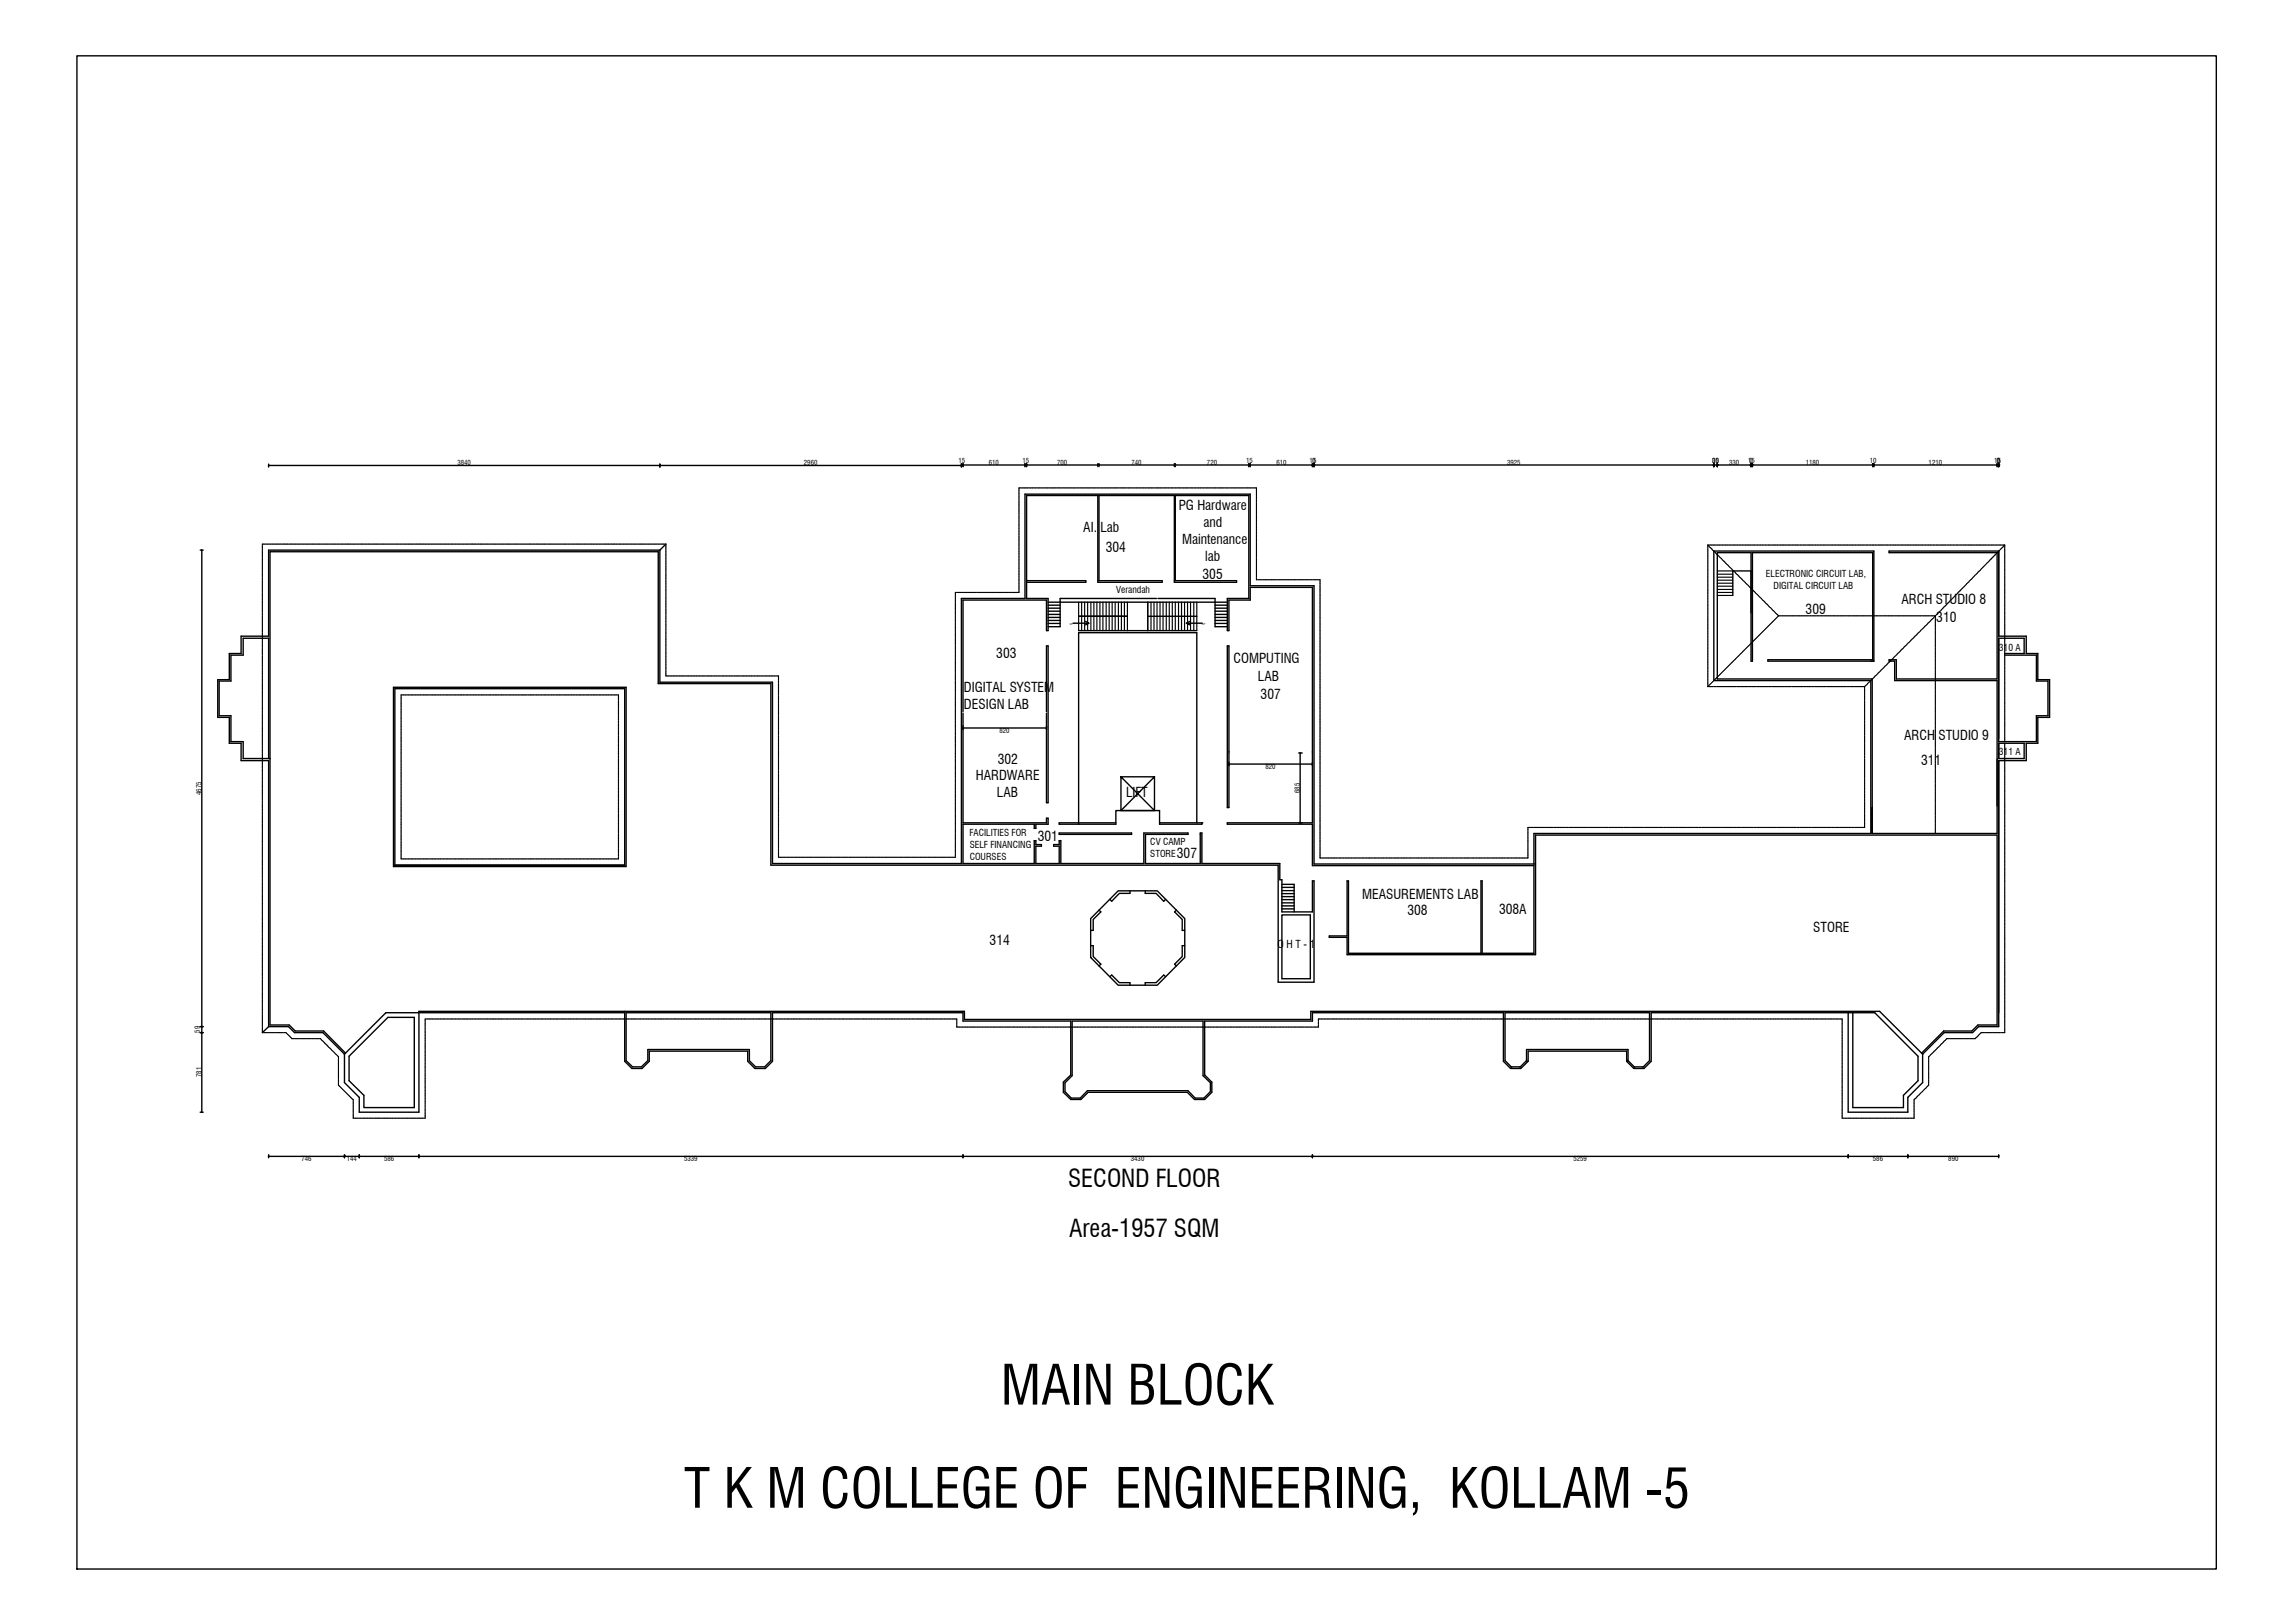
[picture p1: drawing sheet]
<svg xmlns="http://www.w3.org/2000/svg" width="420mm" height="297mm" viewBox="0 0 420 297" stroke-linecap="round" stroke-linejoin="round" font-family="sans-serif">
<defs><g id="words">
<g font-size="9.9">
<text x="183.2" y="257.1">MAIN BLOCK</text>
<text x="125.2" y="275.9">T K M COLLEGE OF ENGINEERING, KOLLAM -5</text>
</g>
<g font-size="4.5">
<text x="195.6" y="217.3">SECOND FLOOR</text>
<text x="195.7" y="226.4">Area-1957 SQM</text>
</g>
<g font-size="2.5">
<text x="215.8" y="93.4">PG Hardware</text>
<text x="198.3" y="97.3">AI. Lab</text>
<text x="202.4" y="101">304</text>
<text x="216.4" y="99.5">Maintenance</text>
<text x="220.3" y="96.4">and</text>
<text x="220.2" y="106">305</text>
<text x="220.6" y="102.7">lab</text>
<text x="330.6" y="112.3">309</text>
<text x="348.1" y="110.5">ARCH STUDIO 8</text>
<text x="354.5" y="113.9">310</text>
<text x="182.4" y="120.5">303</text>
<text x="225.8" y="121.4">COMPUTING</text>
<text x="230.3" y="124.6">LAB</text>
<text x="176.5" y="126.6">DIGITAL SYSTEM</text>
<text x="176.5" y="129.8">DESIGN LAB</text>
<text x="230.8" y="127.9">307</text>
<text x="348.6" y="135.4">ARCH STUDIO 9</text>
<text x="178.6" y="142.8">HARDWARE</text>
<text x="182.7" y="139.9">302</text>
<text x="351.7" y="140">311</text>
<text x="182.5" y="145.9">LAB</text>
<text x="206.1" y="145.9">LIFT</text>
<text x="190" y="153.9">301</text>
<text x="215.5" y="157.1">307</text>
<text x="249.4" y="164.6">MEASUREMENTS LAB</text>
<text x="257.7" y="167.5">308</text>
<text x="274.4" y="167.2">308A</text>
<text x="181.2" y="172.9">314</text>
<text x="332" y="170.5">STORE</text>
</g>
<text font-size="2" x="233.9" y="173.4">O H T - 1</text>
<g font-size="1.7">
<text x="323.3" y="105.7">ELECTRONIC CIRCUIT LAB,</text>
<text x="324.7" y="107.9">DIGITAL CIRCUIT LAB</text>
<text x="204.4" y="108.6">Verandah</text>
<text x="366" y="119.2">310 A</text>
<text x="366" y="138.2">311 A</text>
<text x="177.5" y="153">FACILITIES FOR</text>
<text x="177.5" y="155.3">SELF FINANCING</text>
<text x="210.6" y="154.6">CV CAMP</text>
<text x="177.5" y="157.5">COURSES</text>
<text x="210.6" y="156.8">STORE</text>
</g>
<g font-size="1.2">
<text x="83.8" y="85.1">3840</text>
<text x="147.2" y="85.1">2960</text>
<text x="175.5" y="84.8">15</text>
<text x="181" y="85.1">610</text>
<text x="187.2" y="84.8">15</text>
<text x="193.5" y="85.1">700</text>
<text x="207.2" y="85.1">740</text>
<text x="221" y="85.1">720</text>
<text x="228.1" y="84.8">15</text>
<text x="233.7" y="85.1">610</text>
<text x="239.8" y="84.8">15</text>
<text x="240.2" y="84.8">0</text>
<text x="275.9" y="85.1">3925</text>
<text x="313.5" y="84.8">00</text>
<text x="313.5" y="84.8">35</text>
<text x="316.6" y="85.1">330</text>
<text x="320.1" y="84.8">15</text>
<text x="320.3" y="84.8">0</text>
<text x="330.6" y="85.1">1180</text>
<text x="342.3" y="84.8">10</text>
<text x="353.1" y="85.1">1210</text>
<text x="365.1" y="84.8">15</text>
<text x="365.6" y="84.8">0</text>
<text x="183" y="134.2">820</text>
<text x="231.7" y="140.8">820</text>
<text x="36.9" y="145.5" transform="rotate(-90 36.9 145.5)">4675</text>
<text x="238" y="145.1" transform="rotate(-90 238 145.1)">685</text>
<text x="36.6" y="189" transform="rotate(-90 36.6 189)">59</text>
<text x="36.9" y="197.1" transform="rotate(-90 36.9 197.1)">781</text>
<text x="55.2" y="212.6">746</text>
<text x="63.5" y="212.6">144</text>
<text x="70.3" y="212.6">586</text>
<text x="125.3" y="212.6">5339</text>
<text x="207" y="212.6">3430</text>
<text x="288.1" y="212.6">5259</text>
<text x="342.9" y="212.6">586</text>
<text x="356.7" y="212.6">890</text>
</g>
<g font-size=".5">
<text x="195.9" y="114.3">UP</text>
<text x="220.1" y="114.3">UP</text>
</g>
</g></defs>
<!-- layer: 0 -->
<g fill="none" stroke="#000" stroke-width=".25">
<path d="M14.1 10.2h391.7v277h-391.7zM49.2 84.9v.6M49.2 85.2h126.8M120.8 84.9v.6M121.9 99.6l-1.1 1.1M176 84.9v.6M176 85.1h25M176.3 84.9v.5M187.6 84.9v.5M187.9 84.9v.5M201 84.9v.5M201.2 85.1h13.8"/>
<path d="M201.2 84.9v.5M215 84.9v.5M215.2 85.1h150.7M215.2 84.9v.5M228.6 84.9v.5M228.9 84.9v.5M240.3 84.9v.5M240.4 85.1h.3M240.6 85.4v-.5v.5M240.6 84.9v.5M313.6 85.1h.3M313.8 85.4v-.5v.5"/>
<path d="M313.8 84.9v.5M314.2 85.1h.4M314.4 85.4v-.5v.5M314.4 84.9v.5M320.4 85.1h.3M320.6 85.4v-.5v.5M320.6 84.9v.5M320.8 84.9v.5M342.8 84.9v.5M343.1 84.9v.5M365.6 84.9v.5M365.7 85.1h.4"/>
<path d="M365.9 85.4v-.5v.5M365.9 84.9v.5M36.6 100.7h.6M36.9 100.7v102.9M191.9 110.2h2.2M191.9 110.8h2.2M191.9 111.3h2.2M191.9 111.9h2.2M191.9 112.5h2.2M191.9 113h2.2M191.9 113.6h2.2M191.9 114.1h2.2"/>
<path d="M191.9 114.7h2.2M196.5 114.1h2.8l-.6 .3M197.5 112.8h8.9M197.5 115.4h8.9M198.7 113.7l.6 .4M210.1 112.8h9M210.1 115.4h9M217.8 113.7l-.6 .4M220.1 114.1h-2.9l.6 .3M222.4 110.2h2.3M222.4 110.8h2.3M222.4 111.3h2.3"/>
<path d="M222.4 111.9h2.3M222.4 112.5h2.3M222.4 113h2.3M222.4 113.6h2.3M222.4 114.1h2.3M222.4 114.7h2.3M176.3 132.9v.6M176.3 133.2h15.3M191.6 132.9v.6M225 137.5v.3M225 139.5v.6M225 139.8h15.3"/>
<path d="M237.8 137.8h.6M238 137.8v12.8M240.3 137.5v.3M240.3 139.5v.6M237.8 150.6h.6M36.6 189h.6M36.6 187.9h.6M49.2 187.9l-1.2 1.1M36.6 203.6h.6M49.2 211.3v.6M49.2 211.6h316.7M63.1 211.3v.6"/>
<path d="M65.8 211.3v.6M76.7 211.3v.6M176.3 211.3v.6M240.3 211.3v.6M338.4 211.3v.6M349.3 211.3v.6M365.9 211.3v.6"/>
</g>
<!-- layer: WALL -->
<g fill="none" stroke="#000" stroke-width=".25">
<path d="M201 90.7v15.9h11.8v-.3h-11.8M201.2 90.7v15.6M215 90.7v15.9h11.4v-.3h-11.4M215.2 90.7v15.6M187.9 106.3h10.9v.3h-10.9M194.1 110.2h28.3M206.4 115.4h3.7M211.7 109.5h-17.6v5.2M212 109.5h10.4v5.2M320.6 104.5h-3.4v4.5M367 119.6h3.6v-2.8h-4.7v18.9h6.9v-4.7h2.1v-6.4h-2.1v-4.7h-5.8M49.2 138.8v-22h-4.7v3.1h-2.2v4.7h-2.2v6.4h2.2v4.7h2.2v3.1h4.9"/>
<path d="M72 125.8h42.6v32.8h-42.6zM72.3 126h42.1v32.3h-42.1zM176.3 130.2v-20.4h15.3v5.6h.3v-5.9h-4v-18.8h40.7v18.8h-3.9v5.9h.3v-5.6h3.9v-2.3h11.4v30M176.3 130.5v20.1h15.3v-.9h.3v1.1h-2.3v.8h-.3v-.8h-13v7.2h13v-4.1h.3v.7h1.1v.3h-1.1v3.1h4.3v-3.1h-1v-.3h1v-.7h.3v4.1h15.2v-5.5h8.1v.2h-7.8v5.3h10v-5.5h.3v5.5h14.3v3h.4v5.9h5.6v-5.7h.3v18.6h-6.6v-21.5h-92.9v-33.2h-20.6v-24.1h-71.1v86.6h3.5l1.1 1.1h5.3l4 4.1M191.6 130.2v-12h.3v28.7h-.3v-16.4M225 137.5v-19.3h-.3v29.6h.3v-10M240.3 137.8v12.8h-15.6v.2h15.6v7.6h40.5v16.1h-33.9v-13.3h-.3v10.1h-3.2v.2h3.2v3.2h34.5v-21.9h84.5v34.8h-3.5l-1.1 1.1h-5.2l-4 4.1M365.9 136h4.7v2.8h-4.7zM193.9 152.5h13.3v.2h-13.3zM204.3 150.6h-10.4v.2h10.4v-2.4h8v2.4h7.7v-.2M205.2 142.2l6.2 6.2v-6.2h-6.2v6.2l6.2-6.2M205.2 148.4h6.2"/>
<path d="M212.3 150.6h7.7M219.1 150.6v-34.8h-21.6v35M220 150.6h.1M281.1 158.1h-40.5v-50.9h-11.7v-16.8h-41.3v19.1h-11.6v48.5h-34.6v-33.1h-20.6v-24.2h-71.6v15.7h-5.1v3.2h-2.1v4.8h-2.1v6.9h2.1v4.7h2.1v3.2h5.1v48.7h3.6l1.1 1.1h5.2l4 3.9M342.8 147.8v4.7v-28.2h-28.4v-23.2h6.2v19.9h.2v-19.9h22v19.6h-19.1v.3h19.4v-20.1h-29.3v23.7h28.7v27.9h-61.7v5.6M342.8 152.5h22.8v-27.9h-18.7v-3.6h-1.1v-.3h1.4v3.6h18.4v-23.2h-19.8v-.2h20.1v15.5h5.1v3.2h2.1v4.8h2.1v6.9h-2.1v4.7h-2.1v3.2h-5.1v48.7h-3.7l-1.1 1.1h-5.2l-3.9 3.9M199.7 173.1h.4v2l1.4 1.4-.3 .3M201.2 166.6l.3 .3-1.4 1.4v2h-.4M203.2 178.7l.3-.3 1.4 1.4h2v.5M206.9 163v.5h-2l-1.4 1.4-.3-.3M209.7 163v.5h2l1.3 1.4 .4-.3M213.4 178.7l-.4-.3-1.3 1.4h-2v.5"/>
<path d="M215.4 166.6l-.4 .3 1.4 1.4v2h.5M216.9 173.1h-.5v2l-1.4 1.4 .4 .3M234.7 167.4h5.2v11.7h-5.2zM234.7 166.3h2.2M234.7 165.8h2.2M234.7 165.2h2.2M234.7 164.6h2.2M234.7 164.1h2.2M234.7 163.5h2.2M234.7 163h2.2M234.7 162.4h2.2M234.7 161.9h2.2v5"/>
<path d="M271.1 174.5v-13.3h.2v13.3M63.1 192.9v5.2l2.7 2.7v2.8h10.9v-18.5h99.9v1.5h63.4v-1.5h104.1l7.9 7.8M71 186.2h4.8v16.5h-9.2v-2.2l-2.7-2.7v-4.5zM114.6 185.3h26.5v8.8l-1.1 1.2h-1.7l-1.1-1.2v-2h-18.6v2l-1.2 1.2h-1.6l-1.2-1.2zM196.3 186.9h23.9v10l1.4 1.3v1.6l-1.2 1.2h-1.6l-1.3-1.4h-18.4l-1.3 1.4h-1.7l-1.1-1.2v-1.6l1.3-1.3zM276.5 195.3h1.9M276.8 195.3l-1.3-1.2v-8.8h26.5v8.8l-1.2 1.2M279.5 194.2v-2.1h18.6v2.1M279.6 194l-1.4 1.3M298 194l1.3 1.3M299.1 195.3h1.9M338.4 185.3v18.3h10.9v-2.8l2.7-2.7v-5.2"/>
<path d="M339.2 185.3v17.4h9.3v-2.2l2.6-2.7v-4.5l-7.9-8h-40.9v8.9l-1.3 1.4h-1.9l-1.3-1.4v-1.8h-18v1.8l-1.4 1.4h-1.9l-1.3-1.4v-8.9h-34.9v1.6h-19.8v9.8l1.4 1.3v1.9l-1.4 1.3h-1.8l-1.3-1.3h-18.2l-1.3 1.3h-1.9l-1.3-1.3v-1.9l1.3-1.3v-9.8h-19.7v-1.6h-34.9v8.9l-1.3 1.4h-1.9l-1.3-1.4v-1.8h-18v1.8l-1.4 1.4h-1.8l-1.3-1.4v-8.9h-43.8l-7.5 7.6"/>
<circle cx="208.3" cy="171.7" r="9.3"/>
</g>
<!-- layer: SUN -->
<g fill="none" stroke="#000" stroke-width=".21">
<path d="M48 99.8v.8M48.7 99.6h-.7v.2M48.8 99.6h.5M49.3 99.6h.8M50.2 99.6h1.3M51.6 99.6h1.3M53 99.6h.7M53.8 99.6h.5M54.4 99.6h.7M55.2 99.6h.5M55.8 99.6h.7M56.6 99.6h1.3"/>
<path d="M58 99.6h.8M58.9 99.6h.4M59.4 99.6h.8M60.3 99.6h.4M60.8 99.6h.8M61.7 99.6h.4M62.2 99.6h.8M63.1 99.6h1.3M64.5 99.6h.7M65.3 99.6h.5M65.9 99.6h.7M66.7 99.6h.5"/>
<path d="M67.3 99.6h.7M68.1 99.6h1.3M69.5 99.6h1.3M70.9 99.6h.8M71.7 99.6h.5M72.3 99.6h.8M73.1 99.6h.5M73.7 99.6h.8M74.5 99.6h1.3M75.9 99.6h1.3M77.3 99.6h.8M78.2 99.6h.4"/>
<path d="M78.7 99.6h.8M79.6 99.6h.4M80.1 99.6h.8M81 99.6h1.3M82.4 99.6h.7M83.2 99.6h.5M83.8 99.6h.7M84.6 99.6h.5M85.2 99.6h.7M86 99.6h1.3M87.4 99.6h1.3M88.8 99.6h.8"/>
<path d="M89.6 99.6h.5M90.2 99.6h.8M91 99.6h.5M91.6 99.6h.8M92.4 99.6h1.4M93.8 99.6h1.4M95.2 99.6h.8M96.1 99.6h.4M96.6 99.6h.8M97.5 99.6h.4M98 99.6h.8M98.9 99.6h1.3"/>
<path d="M100.3 99.6h.7M101.1 99.6h.5M101.7 99.6h.7M102.5 99.6h.5M103.1 99.6h.7M103.9 99.6h.5M104.5 99.6h.7M105.3 99.6h1.3M106.7 99.6h.8M107.6 99.6h.4M108.1 99.6h.8M109 99.6h.4"/>
<path d="M109.5 99.6h.8M110.3 99.6h1.4M111.7 99.6h1.4M113.1 99.6h.8M114 99.6h.5M114.5 99.6h.8M115.4 99.6h.5M115.9 99.6h.8M116.8 99.6h1.3M118.2 99.6h.7M119 99.6h.5M119.6 99.6h.7"/>
<path d="M120.4 99.6h.5M121 99.6h.7M121.8 99.6l.1 .1M121.9 99.8v.8M186.5 90.1v.5M186.5 90.6v.8M186.5 91.5v1.3M186.5 92.9v1.3M186.5 94.3v.8M186.5 95.1v.5M186.5 95.7v.7M186.5 96.5v.5"/>
<path d="M186.5 97.1v.7M186.5 97.9v1.3M186.5 99.3v.8M187 89.3h-.5v.7M187.1 89.3h1.3M188.5 89.3h.7M189.3 89.3h.5M189.9 89.3h.7M190.7 89.3h.5M191.2 89.3h.8M192.1 89.3h1.3M193.5 89.3h.8"/>
<path d="M194.3 89.3h.5M194.9 89.3h.8M195.7 89.3h.5M196.3 89.3h.7M197.1 89.3h.5M197.7 89.3h.7M198.5 89.3h1.3M199.9 89.3h.8M200.8 89.3h.4M201.3 89.3h.8M202.2 89.3h.4M202.7 89.3h.8"/>
<path d="M203.6 89.3h1.3M205 89.3h1.3M206.4 89.3h.7M207.2 89.3h.5M207.8 89.3h.7M208.6 89.3h.5M209.2 89.3h.7M210 89.3h1.3M211.4 89.3h1.3M212.8 89.3h.8M213.6 89.3h.5M214.2 89.3h.8"/>
<path d="M215 89.3h.5M215.6 89.3h.8M216.4 89.3h1.3M217.8 89.3h.8M218.7 89.3h.4M219.2 89.3h.8M220.1 89.3h.4M220.6 89.3h.8M221.5 89.3h.4M222 89.3h.8M222.9 89.3h1.3M224.3 89.3h.7"/>
<path d="M225.1 89.3h.5M225.7 89.3h.7M226.5 89.3h.5M227.1 89.3h.7M227.9 89.3h1.3M229.3 89.3h.7v1.2M230 90.6v.8M230 91.5v.4M230 92v.8M230 92.9v.4M230 93.4v.8M230 94.2v1.4"/>
<path d="M230 95.6v1.4M230 97v.8M230 97.9v.5M230 98.4v.8M230 99.3v.5M230 99.8v.8M312.7 99.8v.4M312.7 99.8h.1M312.7 99.8l.1 .1M312.8 99.9l.2 .2M312.9 99.8h1.3M314.3 99.8h.7"/>
<path d="M315.1 99.8h.5M315.7 99.8h.7M316.5 99.8h.5M317.1 99.8h.7M317.9 99.8h.5M318.5 99.8h.7M319.3 99.8h1.3M320.7 99.8h.8M321.5 99.8h.5M322.1 99.8h.8M322.9 99.8h.5M323.5 99.8h.8"/>
<path d="M324.3 99.8h1.4M325.7 99.8h1.4M327.1 99.8h.8M328 99.8h.5M328.5 99.8h.8M329.4 99.8h.4M329.9 99.8h.8M330.8 99.8h1.3M332.2 99.8h.7M333 99.8h.5M333.6 99.8h.7M334.4 99.8h.5"/>
<path d="M335 99.8h.7M335.8 99.8h.5M336.4 99.8h.7M337.2 99.8h1.3M338.6 99.8h.8M339.5 99.8h.4M340 99.8h.8M340.9 99.8h.4M341.4 99.8h.8M342.3 99.8h1.3M343.6 99.8h1.4M345 99.8h.8"/>
<path d="M345.9 99.8h.5M346.4 99.8h.8M347.3 99.8h.5M347.8 99.8h.8M348.7 99.8h1.3M350.1 99.8h1.3M351.5 99.8h.7M352.3 99.8h.5M352.9 99.8h.7M353.7 99.8h.5M354.3 99.8h.7M355.1 99.8h1.3"/>
<path d="M356.5 99.8h.8M357.4 99.8h.4M357.9 99.8h.8M358.8 99.8h.4M359.3 99.8h.8M360.2 99.8h1.3M361.6 99.8h1.3M363 99.8h.7M363.8 99.8h.5M364.3 99.8h.8M365.2 99.8h.5M365.7 99.8h.8"/>
<path d="M366.6 99.8h.4M366.8 100l-.1 .1M367 99.8v.4M367 99.8l-.2 .1M48 100.7v1.3M48 102.1v1.3M48 103.5v.7M48 104.3v.5M48 104.9v.7M48 105.7v.5M48 106.3v.7M48 107.1v1.3"/>
<path d="M48 108.5v.8M48 109.4v.4M48 109.9v.8M48 110.8v.4M48 111.3v.8M48 112.2v.4M48 112.7v.8M48 113.6v1.3M48 114.9v.8M48 115.8v.5M48 116.3v.8M48 117.2v.5"/>
<path d="M48 117.7v.8M48 118.6v1.3M48 120v1.3M121.9 100.6v.5M121.9 101.2v.8M121.9 102v.5M121.9 102.6v.7M121.9 103.4v1.3M121.9 104.8v1.3M121.9 106.2v.8M121.9 107.1v.4M121.9 107.6v.8"/>
<path d="M121.9 108.5v.4M121.9 109v.8M121.9 109.9v1.3M121.9 111.3v1.3M121.9 112.7v.7M121.9 113.5v.5M121.9 114.1v.7M121.9 114.9v.5M121.9 115.5v.7M121.9 116.3v1.3M121.9 117.7v.8M121.9 118.5v.5"/>
<path d="M121.9 119.1v.8M121.9 119.9v.5M174.9 108.9v.5M174.9 109.5v.8M174.9 110.3v1.3M174.9 111.7v.8M174.9 112.6v.4M174.9 113.1v.8M174.9 114v.4M174.9 114.5v.8M174.9 115.4v.4M174.9 115.9v.8"/>
<path d="M174.9 116.8v1.3M174.9 118.2v.7M174.9 119v.5M174.9 119.6v.7M175.1 108.4h-.2v.5M175.2 108.4h.7M176 108.4h.5M176.6 108.4h.7M177.4 108.4h1.3M178.8 108.4h.8M179.6 108.4h.5M180.2 108.4h.8"/>
<path d="M181 108.4h.5M181.6 108.4h.8M182.4 108.4h1.4M183.8 108.4h1.4M185.2 108.4h.8M186.5 108v.4h-.4M186.5 100.2v.4M186.5 100.7v.8M186.5 101.6v.4M186.5 102.1v.8M186.5 103v.4M186.5 103.5v.8"/>
<path d="M186.5 104.4v1.3M186.5 105.8v.7M186.5 106.6v.5M186.5 107.2v.7M197.5 110.2v5.2M198 110.2v5.2M198.6 110.2v5.2M199.1 110.2v5.2M199.7 110.2v5.2M200.3 110.2v5.2M200.8 110.2v5.2M201.4 110.2v5.2"/>
<path d="M201.9 110.2v5.2M202.5 110.2v5.2M203.1 110.2v5.2M203.6 110.2v5.2M204.2 110.2v5.2M204.8 110.2v5.2M205.3 110.2v5.2M205.9 110.2v5.2M206.4 110.2v5.2M210.1 110.2v5.2M210.7 110.2v5.2M211.3 110.2v5.2"/>
<path d="M211.8 110.2v5.2M212.4 110.2v5.2M212.9 110.2v5.2M213.5 110.2v5.2M214.1 110.2v5.2M214.6 110.2v5.2M215.2 110.2v5.2M215.8 110.2v5.2M216.3 110.2v5.2M216.9 110.2v5.2M217.4 110.2v5.2M218 110.2v5.2"/>
<path d="M218.6 110.2v5.2M219.1 110.2v5.2M230 100.7v1.3M230 102.1v1.3M230 103.5v.7M230 104.3v.5M230 104.9v.7M230 105.7v.4h.2M230.3 106.1h.7M231.1 106.1h1.3M232.5 106.1h1.3M233.9 106.1h.8"/>
<path d="M234.8 106.1h.4M235.3 106.1h.8M236.2 106.1h.4M236.7 106.1h.8M237.6 106.1h1.3M239 106.1h.7M239.8 106.1h.5M240.4 106.1h.7M241.2 106.1l.5 .1M241.7 106.3v.7M241.7 107.1v1.3M241.7 108.5v.8"/>
<path d="M241.7 109.4v.4M241.7 109.9v.8M241.7 110.8v.4M241.7 111.3v.8M241.7 112.2v.4M241.7 112.7v.8M241.7 113.6v1.3M241.7 114.9v.8M241.7 115.8v.5M241.7 116.3v.8M241.7 117.2v.5M241.7 117.7v.8"/>
<path d="M241.7 118.6v1.3M241.7 120v1.3M312.7 100.3v.8M312.7 101.1v1.4M312.7 102.5v.8M312.7 103.4v.5M312.7 103.9v.8M312.7 104.8v.5M312.7 105.3v.8M312.7 106.2v.5M312.7 106.7v.8M312.7 107.6v1.3"/>
<path d="M312.7 109v.7M312.7 109.8v.5M312.7 110.4v.7M312.7 111.2v.5M312.7 111.8v.7M312.7 112.6v1.3M312.7 114v1.3M312.7 115.4v.8M312.7 116.3v.4M312.7 116.8v.8M312.7 117.7v.4M312.7 118.2v.8"/>
<path d="M312.7 119.1v1.3M313 100.1l.2 .2M313.2 100.3l.2 .2M313.4 100.5l.1 .2M313.6 100.7l.2 .2M313.8 100.9l.2 .2M314 101.1l.1 .2M314.2 101.3l.4 .4M314.4 108.4h2.8M314.4 109h2.8M314.4 107.9h2.8M314.4 107.3h2.8"/>
<path d="M314.4 106.7h2.8M314.4 106.2h2.8M314.4 105.6h2.8M314.4 105.1h2.8M314.4 104.5h2.8M314.6 101.7l.1 .2M314.8 101.9l.4 .3M315.2 102.3l.1 .2M315.4 102.5l.4 .3M315.8 102.9l.1 .2M316 103.1l.1 .2M316.2 103.3l.1 .1"/>
<path d="M316.4 103.5l.1 .1M316.6 103.7l.1 .2M316.8 103.9l.1 .1M317 104.1l.1 .1M317.1 104.3l.2 .2M317.4 104.5l.1 .1M317.6 104.7l.3 .3M318 105.1l.1 .1M318.2 105.3l.3 .3M318.5 119.8l-.2 .2M318.5 105.7l.2 .1M318.7 119.6l-.2 .2"/>
<path d="M318.8 105.8l.1 .2M318.9 119.4l-.1 .2M318.9 106.1l.2 .1M319.1 119.2l-.2 .2M319.1 106.3l.2 .1M319.3 119l-.2 .2M319.3 106.4l.2 .2M319.5 106.7l.2 .1M319.7 118.6l-.4 .4M319.7 106.9l.2 .1M319.9 118.4l-.2 .2M319.9 107l.2 .2"/>
<path d="M320.1 118.2l-.2 .2M320.2 107.2l.1 .2M320.3 118l-.1 .2M320.3 107.5l.2 .1M320.5 117.8l-.2 .2M320.5 107.6l.2 .2M320.7 117.6l-.2 .2M320.7 107.8l.2 .2M320.9 117.4l-.2 .2M320.9 108l.2 .2M321.1 117.2l-.2 .2M321.1 108.2l.2 .2"/>
<path d="M321.3 117l-.2 .2M321.3 108.4l.2 .2M321.5 116.9l-.2 .1M321.5 108.6l.2 .2M321.7 116.6l-.2 .2M321.7 108.8l.2 .2M321.9 116.4l-.2 .2M321.9 109l.2 .2M322.1 116.3l-.2 .1M322.1 109.2l.2 .2M322.3 116l-.2 .2M322.3 109.4l.2 .2"/>
<path d="M322.5 115.8l-.2 .2M322.5 109.6l.2 .2M322.7 115.7l-.2 .1M322.7 109.8l.2 .2M322.9 115.5l-.2 .1M322.9 110l.2 .2M323.1 115.2l-.2 .2M323.1 110.2l.1 .2M323.2 115.1l-.1 .1M323.3 110.4l.2 .1M323.5 114.9l-.2 .1M323.5 110.6l.2 .2"/>
<path d="M323.7 114.7l-.2 .1M323.7 110.8l.1 .2M323.8 114.5l-.1 .1M323.9 111l.1 .2M324 114.3l-.1 .1M324.1 111.2l.2 .2M324.3 114.1l-.2 .1M324.3 111.4l.1 .2M324.4 113.9l-.1 .1M324.5 111.6l.1 .2M324.6 113.7l-.1 .1M324.7 111.8l.2 .1"/>
<path d="M324.9 113.5l-.2 .1M324.9 112l.1 .2M325 113.3l-.1 .1M325.1 112.2l.1 .2M325.2 113.1l-.1 .2M325.3 112.4l.1 .1M325.4 112.9l-.1 .1M325.5 112.6l.1 .1M325.6 112.7l-.1 .1M325.6 112.7h.5M326.2 112.7h.4M326.7 112.7h.8"/>
<path d="M327.6 112.7h1.3M329 112.7h1.3M330.4 112.7h.7M331.2 112.7h.5M331.8 112.7h.7M332.6 112.7h.5M333.1 112.7h.8M334 112.7h1.3M335.4 112.7h.8M336.2 112.7h.5M336.8 112.7h.8M337.6 112.7h.5"/>
<path d="M338.2 112.7h.7M339 112.7h1.3M340.4 112.7h1.3M341.8 112.7h.8M342.7 112.7h.4M343.2 112.7h.8M344.1 112.7h.4M344.6 112.7h.8M345.5 112.7h1.3M346.9 112.7h1.3M347.2 119.8l-.1 .2M347.4 119.6l-.1 .2"/>
<path d="M347.6 119.4l-.1 .2M347.8 119.2l-.1 .2M348 119l-.1 .2M348.2 118.8l-.1 .2M348.3 112.7h.7M348.4 118.6l-.1 .2M348.6 118.4l-.1 .2M348.8 118.2l-.2 .2M349 118l-.1 .2M349.1 112.7h.5M349.2 117.8l-.1 .2M349.4 117.6l-.2 .2"/>
<path d="M349.6 117.4l-.2 .2M349.7 112.7h.7M350 117l-.3 .4M350.2 116.9l-.2 .1M350.4 116.6l-.1 .2M350.5 112.7h.5M350.6 116.4l-.2 .2M350.8 116.3l-.2 .1M351 116l-.2 .2M351.1 112.7h.7M351.2 115.8l-.2 .2M351.4 115.7l-.2 .1"/>
<path d="M351.6 115.5l-.2 .1M351.8 115.2l-.2 .2M351.9 112.7h1.3M352 115.1l-.2 .1M352.2 114.9l-.2 .1M352.4 114.7l-.2 .1M352.6 114.5l-.2 .1M352.8 114.3l-.2 .1M353 114.1l-.2 .1M353.2 113.9l-.2 .1M353.3 112.7h.8M353.4 113.7l-.2 .1"/>
<path d="M353.6 113.5l-.2 .1M353.8 113.3l-.2 .1M354 113.1l-.2 .2M354.1 112.9l-.1 .1M354.2 112.8l.1-.1v.2M354.3 112.9v.5M354.3 113.5v.5M354.3 114.1v.7M354.3 114.9v.5M354.3 115.5v.7M354.3 116.3v1.3M354.3 117.7v.8"/>
<path d="M354.3 118.5v.5M354.3 119.1v.8M354.3 119.9v.5M354.5 112.5l-.4 .2M354.7 112.4l-.2 .1M354.9 112.2l-.2 .1M355.1 111.9l-.2 .2M355.3 111.8l-.2 .1M355.5 111.6l-.2 .1M355.7 111.4l-.2 .1M355.8 111.1l-.1 .2M356.1 111l-.2 .1"/>
<path d="M356.3 110.8l-.2 .1M356.4 110.5l-.1 .2M356.6 110.3l-.1 .2M356.9 110.2l-.2 .1M357 110l-.1 .1M357.2 109.7l-.1 .2M357.4 109.6l-.1 .1M357.6 109.4l-.2 .1M357.8 109.1l-.1 .2M358 108.9l-.1 .2M358.6 108.3l-.6 .6M358.8 108.1l-.2 .2"/>
<path d="M359 108l-.2 .1M359.2 107.8l-.2 .1M359.4 107.5l-.2 .2M359.6 107.4l-.2 .1M359.8 107.2l-.2 .1M360 106.9l-.2 .2M360.2 106.7l-.2 .2M360.4 106.6l-.2 .1M360.5 106.4l-.1 .1M360.8 106.1l-.2 .2M361 106l-.2 .1M361.1 105.8l-.1 .1"/>
<path d="M361.3 105.6l-.1 .1M361.5 105.3l-.1 .2M361.7 105.2l-.1 .1M361.9 105l-.1 .1M362.1 104.7l-.1 .2M362.3 104.5l-.2 .2M362.5 104.4l-.1 .1M362.7 104.2l-.1 .1M362.9 103.9l-.2 .2M363.1 103.8l-.1 .1M363.3 103.6l-.2 .1M363.5 103.3l-.2 .2"/>
<path d="M363.7 103.1l-.2 .2M363.9 103l-.2 .1M364.1 102.8l-.2 .1M364.3 102.5l-.2 .2M364.5 102.3l-.2 .2M364.6 102.2l-.1 .1M364.9 102l-.2 .1M365.1 101.7l-.2 .2M365.2 101.6l-.1 .1M365.4 101.4l-.1 .1M365.7 101.1l-.2 .2M365.8 100.9l-.1 .2"/>
<path d="M366 100.8l-.1 .1M366.2 100.6l-.1 .1M366.4 100.3l-.1 .2M366.6 100.2l-.1 .1M367 100.3v.8M367 101.1v1.4M367 102.5v.8M367 103.4v.5M367 103.9v.8M367 104.8v.5M367 105.3v.8M367 106.2v.5"/>
<path d="M367 106.7v.8M367 107.6v1.3M367 109v.7M367 109.8v.5M367 110.4v.7M367 111.2v.5M367 111.8v.7M367 112.6v1.3M367 114v1.3M367 115.4v.8M367 116.3v.4M367 116.8v.8"/>
<path d="M367 117.7v.4M367 118.2v.8M367 119.1v1.3M48 121.4v.7M48 122.2v.5M48 122.8v.7M48 123.6v.5M48 124.2v.7M48 125v1.3M48 126.4v1.3M48 127.8v.8M48 128.7v.4"/>
<path d="M48 129.2v.8M48 130.1v.4M48 130.6v.8M48 131.5v1.3M48 132.9v1.3M48 134.3v.7M48 135.1v.5M48 135.7v.7M48 136.5v.5M48 137v.8M48 137.9v1.3M48 139.3v.8"/>
<path d="M73.4 127.4v.8M73.4 128.2v1.4M73.4 129.6v1.4M73.4 131v.8M73.4 131.9v.4M73.4 132.4v.8M73.4 133.3v.4M73.4 133.8v.8M73.4 134.7v1.3M73.4 136.1v.7M73.4 136.9v.5M73.4 137.5v.7"/>
<path d="M73.4 138.3v.5M73.4 138.9v.7M73.4 139.7v.5M73.6 127.2l-.2 .1M73.6 127.2h.8M74.5 127.2h.5M75 127.2h.8M75.9 127.2h.5M76.4 127.2h.8M77.3 127.2h1.3M78.7 127.2h1.3M80.1 127.2h.7"/>
<path d="M80.9 127.2h.5M81.5 127.2h.7M82.3 127.2h.5M82.9 127.2h.7M83.7 127.2h1.3M85.1 127.2h.8M86 127.2h.4M86.5 127.2h.8M87.4 127.2h.4M87.9 127.2h.8M88.8 127.2h.4M89.3 127.2h.8"/>
<path d="M90.2 127.2h1.3M91.6 127.2h.7M92.4 127.2h.5M92.9 127.2h.8M93.8 127.2h.5M94.3 127.2h.8M95.2 127.2h1.3M96.6 127.2h1.3M98 127.2h.7M98.8 127.2h.5M99.4 127.2h.7M100.2 127.2h.5"/>
<path d="M100.8 127.2h.7M101.6 127.2h1.3M103 127.2h1.3M104.4 127.2h.8M105.3 127.2h.4M105.8 127.2h.8M106.7 127.2h.4M107.2 127.2h.8M108.1 127.2h1.3M109.5 127.2h.7M110.3 127.2h.5M110.9 127.2h.7"/>
<path d="M111.7 127.2h.5M112.3 127.2h.7M113.1 127.2l.1 .1M113.2 127.4v.8M113.2 128.2v1.4M113.2 129.6v1.4M113.2 131v.8M113.2 131.9v.4M113.2 132.4v.8M113.2 133.3v.4M113.2 133.8v.8M113.2 134.7v1.3"/>
<path d="M113.2 136.1v.7M113.2 136.9v.5M113.2 137.5v.7M113.2 138.3v.5M113.2 138.9v.7M113.2 139.7v.5M121.9 122.7v1h.8M121.9 120.5v.8M121.9 121.3v.5M121.9 121.9v.8M122.8 123.7h1.3M124.1 123.7h1.4"/>
<path d="M125.5 123.7h.8M126.4 123.7h.5M126.9 123.7h.8M127.8 123.7h.5M128.3 123.7h.8M129.2 123.7h1.3M130.6 123.7h.7M131.4 123.7h.5M132 123.7h.7M132.8 123.7h.5M133.4 123.7h.7M134.2 123.7h1.3"/>
<path d="M135.6 123.7h1.3M137 123.7h.8M137.9 123.7h.4M138.4 123.7h.8M139.3 123.7h.4M139.8 123.7h.8M140.7 123.7h1.3M142.1 123.7h.4v.8M142.5 124.6v.4M142.5 125.1v.8M142.5 126v1.3M142.5 127.4v.7"/>
<path d="M142.5 128.2v.5M142.5 128.7v.8M142.5 129.6v.5M142.5 130.1v.8M142.5 131v1.3M142.5 132.4v1.3M142.5 133.8v.7M142.5 134.6v.5M142.5 135.2v.7M142.5 136v.5M142.5 136.6v.7M142.5 137.4v1.3"/>
<path d="M142.5 138.8v1.3M174.9 120.4v.5M174.9 121v.7M174.9 121.8v1.3M174.9 123.2v1.3M174.9 124.6v.8M174.9 125.4v.5M174.9 126v.8M174.9 126.8v.5M174.9 127.4v.8M174.9 128.2v1.4M174.9 129.6v1.4"/>
<path d="M174.9 131v.8M174.9 131.9v.4M174.9 132.4v.8M174.9 133.3v.4M174.9 133.8v.8M174.9 134.7v1.3M174.9 136.1v.7M174.9 136.9v.5M174.9 137.5v.7M174.9 138.3v.5M174.9 138.9v.7M174.9 139.7v.5"/>
<path d="M241.7 121.4v.7M241.7 122.2v.5M241.7 122.8v.7M241.7 123.6v.5M241.7 124.2v.7M241.7 125v1.3M241.7 126.4v1.3M241.7 127.8v.8M241.7 128.7v.4M241.7 129.2v.8M241.7 130.1v.4M241.7 130.6v.8"/>
<path d="M241.7 131.5v1.3M241.7 132.9v1.3M241.7 134.3v.7M241.7 135.1v.5M241.7 135.7v.7M241.7 136.5v.5M241.7 137v.8M241.7 137.9v1.3M241.7 139.3v.8M312.7 120.5v1.3M312.7 121.8v.8M312.7 122.7v.5"/>
<path d="M312.7 123.2v.8M312.7 124.1v.5M312.7 124.6v.8M312.7 125.5v.2M312.7 125.7h.1M312.8 125.5l-.1 .2M312.9 125.7h.8M313 125.4l-.2 .1M313.2 125.2l-.2 .1M313.4 124.9l-.2 .2M313.5 124.8l-.1 .1M313.8 125.7h.4"/>
<path d="M313.8 124.6l-.2 .1M314 124.3l-.2 .2M314.1 124.2l-.1 .1M314.3 125.7h.8M314.4 124l-.2 .1M314.6 123.8l-.2 .1M314.7 123.6l-.1 .1M314.9 123.4l-.1 .1M315.2 125.7h1.3M315.2 123.2l-.2 .1M315.3 123l-.1 .1M315.5 122.8l-.1 .2"/>
<path d="M315.8 122.6l-.2 .1M315.9 122.4l-.1 .1M316.1 122.2l-.1 .2M316.3 122l-.1 .1M316.5 121.8l-.1 .1M316.6 125.7h1.3M316.7 121.6l-.1 .2M316.9 121.4l-.1 .2M317.1 121.2l-.1 .1M317.3 121l-.2 .2M317.5 120.8l-.1 .2M317.9 120.4l-.3 .3"/>
<path d="M318 125.7h.7M318.1 120.2l-.1 .2M318.3 120l-.1 .2M318.8 125.7h.5M319.3 125.7h.8M320.2 125.7h.5M320.7 125.7h.8M321.6 125.7h1.3M323 125.7h1.3M324.4 125.7h.7M325.2 125.7h.5M325.8 125.7h.7"/>
<path d="M326.6 125.7h.5M327.2 125.7h.7M328 125.7h1.3M329.4 125.7h.8M330.3 125.7h.4M330.8 125.7h.8M331.7 125.7h.4M332.2 125.7h.8M333.1 125.7h1.3M334.5 125.7h1.3M335.9 125.7h.7M336.7 125.7h.5"/>
<path d="M337.3 125.7h.7M338.1 125.7h.5M338.7 125.7h.7M339.5 125.7h1.3M340.9 125.7h.5M341.4 125.7v.2M341.4 126v.8M341.4 126.8v.5M341.4 127.4v.8M341.4 128.2v1.4M341.4 129.6v1.4M341.4 131v.8"/>
<path d="M341.4 131.9v.4M341.4 132.4v.8M341.4 133.3v.4M341.4 133.8v.8M341.4 134.7v1.3M341.4 136.1v.7M341.4 136.9v.5M341.4 137.5v.7M341.4 138.3v.5M341.4 138.9v.7M341.4 139.7v.5M341.5 125.5l-.1 .2"/>
<path d="M341.7 125.4l-.2 .1M341.9 125.2l-.2 .1M342.1 124.9l-.2 .2M342.3 124.8l-.2 .1M342.5 124.6l-.2 .1M342.7 124.3l-.2 .2M342.9 124.2l-.2 .1M343.1 124l-.2 .1M343.3 123.8l-.2 .1M343.5 123.6l-.2 .1M343.7 123.4l-.2 .1M343.9 123.2l-.2 .1"/>
<path d="M344.1 123l-.2 .1M344.3 122.8l-.2 .2M344.5 122.6l-.2 .1M344.7 122.4l-.2 .1M344.9 122.2l-.2 .2M345 122l-.1 .1M345.3 121.8l-.2 .1M345.5 121.6l-.2 .2M345.6 121.4l-.1 .2M345.8 121.2l-.1 .1M346.1 121l-.2 .2M346.2 120.8l-.1 .2"/>
<path d="M346.4 120.6l-.1 .1M346.7 120.4l-.2 .2M346.8 120.2l-.1 .2M347 120l-.1 .2M354.3 120.5v.8M354.3 121.3v.5M354.3 121.9v.8M354.3 122.7v1.4M354.3 124.1v.8M354.3 125v.4M354.3 125.5v.8M354.3 126.4v.4"/>
<path d="M354.3 126.9v.8M354.3 127.8v.4M354.3 128.3v.8M354.3 129.2v1.3M354.3 130.6v.7M354.3 131.4v.5M354.3 132v.7M354.3 132.8v.5M354.3 133.4v.7M354.3 134.2v1.3M354.3 135.6v1.3M354.3 137v.8"/>
<path d="M354.3 137.9v.4M354.3 138.4v.8M354.3 139.2v.5M354.3 139.8v.8M367 120.5v1.3M367 121.8v.8M367 122.7v.5M367 123.2v.8M367 124.1v.5M367 124.6v.8M367 125.5v1.3M367 126.9v.7"/>
<path d="M367 127.7v.5M367 128.3v.7M367 129.1v.5M367 129.7v.7M367 130.5v.5M367 131.1v.7M367 131.9v1.3M367 133.3v.8M367 134.2v.4M367 134.7v.8M367 135.6v.1M367 136v.5"/>
<path d="M367 136.5v.8M367 137.4v.5M367 137.9v.8M367 138.8v.4M367 139.3v.8M48 140.1v.5M48 140.7v.7M48 141.5v.5M48 142.1v.7M48 142.9v.5M48 143.5v.7M48 144.3v1.3"/>
<path d="M48 145.7v.8M48 146.6v.4M48 147.1v.8M48 148v.4M48 148.5v.8M48 149.4v1.3M48 150.8v1.3M48 152.2v.7M48 153v.5M48 153.6v.7M48 154.4v.5M48 155v.7"/>
<path d="M48 155.8v1.3M48 157.2v1.3M48 158.6v.8M48 159.4v.5M48 160v.8M73.4 156.8v.4h.2M73.4 140.3v.7M73.4 141.1v1.3M73.4 142.5v.8M73.4 143.4v.4M73.4 143.9v.8M73.4 144.8v.4"/>
<path d="M73.4 145.3v.8M73.4 146.1v.5M73.4 146.7v.8M73.4 147.5v1.4M73.4 148.9v.8M73.4 149.8v.5M73.4 150.3v.8M73.4 151.2v.5M73.4 151.7v.8M73.4 152.6v1.3M73.4 154v1.3M73.4 155.4v.7"/>
<path d="M73.4 156.2v.5M73.6 157.2h.8M74.5 157.2h.5M75 157.2h.8M75.9 157.2h.5M76.4 157.2h.8M77.3 157.2h1.3M78.7 157.2h1.3M80.1 157.2h.7M80.9 157.2h.5M81.5 157.2h.7M82.3 157.2h.5"/>
<path d="M82.9 157.2h.7M83.7 157.2h1.3M85.1 157.2h.8M86 157.2h.4M86.5 157.2h.8M87.4 157.2h.4M87.9 157.2h.8M88.8 157.2h.4M89.3 157.2h.8M90.2 157.2h1.3M91.6 157.2h.7M92.4 157.2h.5"/>
<path d="M92.9 157.2h.8M93.8 157.2h.5M94.3 157.2h.8M95.2 157.2h1.3M96.6 157.2h1.3M98 157.2h.7M98.8 157.2h.5M99.4 157.2h.7M100.2 157.2h.5M100.8 157.2h.7M101.6 157.2h1.3M103 157.2h1.3"/>
<path d="M104.4 157.2h.8M105.3 157.2h.4M105.8 157.2h.8M106.7 157.2h.4M107.2 157.2h.8M108.1 157.2h1.3M109.5 157.2h.7M110.3 157.2h.5M110.9 157.2h.7M111.7 157.2h.5M112.3 157.2h.7M113.2 156.8v.4h-.1"/>
<path d="M113.2 140.3v.7M113.2 141.1v1.3M113.2 142.5v.8M113.2 143.4v.4M113.2 143.9v.8M113.2 144.8v.4M113.2 145.3v.8M113.2 146.1v.5M113.2 146.7v.8M113.2 147.5v1.4M113.2 148.9v.8M113.2 149.8v.5"/>
<path d="M113.2 150.3v.8M113.2 151.2v.5M113.2 151.7v.8M113.2 152.6v1.3M113.2 154v1.3M113.2 155.4v.7M113.2 156.2v.5M142.5 156.7v.2h.8M142.5 140.2v.8M142.5 141.1v.4M142.5 141.6v.8M142.5 142.5v.4"/>
<path d="M142.5 143v.8M142.5 143.9v1.3M142.5 145.3v1.3M142.5 146.7v.7M142.5 147.5v.5M142.5 148.1v.7M142.5 148.9v.5M142.5 149.5v.7M142.5 150.3v1.3M142.5 151.7v.8M142.5 152.5v.5M142.5 153.1v.8"/>
<path d="M142.5 153.9v.5M142.5 154.5v.8M142.5 155.3v.5M142.5 155.9v.7M143.4 156.9h.4M143.9 156.9h.8M144.8 156.9h.4M145.3 156.9h.8M146.2 156.9h.4M146.7 156.9h.8M147.6 156.9h1.3M149 156.9h.7"/>
<path d="M149.8 156.9h.5M150.4 156.9h.7M151.2 156.9h.5M151.8 156.9h.7M152.6 156.9h1.3M154 156.9h1.3M155.4 156.9h.8M156.2 156.9h.5M156.8 156.9h.8M157.6 156.9h.5M158.2 156.9h.7M159 156.9h1.3"/>
<path d="M160.4 156.9h.8M161.3 156.9h.4M161.8 156.9h.8M162.7 156.9h.4M163.2 156.9h.8M164.1 156.9h.4M164.6 156.9h.8M165.5 156.9h1.3M166.9 156.9h.7M167.7 156.9h.5M168.3 156.9h.7M169.1 156.9h.5"/>
<path d="M169.7 156.9h.7M170.5 156.9h1.3M171.9 156.9h1.3M173.3 156.9h.8M174.1 156.9h.5M174.9 156.8v.1h-.2M174.9 140.3v.7M174.9 141.1v1.3M174.9 142.5v.8M174.9 143.4v.4M174.9 143.9v.8M174.9 144.8v.4"/>
<path d="M174.9 145.3v.8M174.9 146.1v.5M174.9 146.7v.8M174.9 147.5v1.4M174.9 148.9v.8M174.9 149.8v.5M174.9 150.3v.8M174.9 151.2v.5M174.9 151.7v.8M174.9 152.6v1.3M174.9 154v1.3M174.9 155.4v.7"/>
<path d="M174.9 156.2v.5M241.7 140.1v.5M241.7 140.7v.7M241.7 141.5v.5M241.7 142.1v.7M241.7 142.9v.5M241.7 143.5v.7M241.7 144.3v1.3M241.7 145.7v.8M241.7 146.6v.4M241.7 147.1v.8M241.7 148v.4"/>
<path d="M241.7 148.5v.8M241.7 149.4v1.3M241.7 150.8v1.3M241.7 152.2v.7M241.7 153v.5M241.7 153.6v.7M241.7 154.4v.5M241.7 155v.7M241.7 155.8v1.2h.3M242.1 157h.5M242.7 157h.7M243.5 157h1.3"/>
<path d="M244.9 157h.8M245.8 157h.4M246.3 157h.8M247.2 157h.4M247.7 157h.8M248.6 157h.4M249.1 157h.8M250 157h1.3M251.4 157h.7M252.2 157h.5M252.8 157h.7M253.6 157h.5"/>
<path d="M254.2 157h.7M255 157h1.3M256.4 157h1.3M257.8 157h.8M258.6 157h.5M259.2 157h.8M260 157h.5M260.6 157h.8M261.4 157h1.3M262.8 157h.8M263.7 157h.4M264.2 157h.8"/>
<path d="M265.1 157h.4M265.6 157h.8M266.5 157h.4M267 157h.8M267.9 157h1.3M269.3 157h.7M270.1 157h.5M270.7 157h.7M271.5 157h.5M272.1 157h.7M272.9 157h1.3M274.3 157h1.3"/>
<path d="M275.7 157h.8M276.5 157h.5M277.1 157h.8M277.9 157h.5M278.5 157h.8M279.7 152.2v.7M279.7 153v.5M279.7 153.6v.7M279.7 154.4v.5M279.7 155v.7M279.7 155.8v1.2h-.4M280.1 151.4h-.4v.7"/>
<path d="M280.2 151.4h.5M280.8 151.4h.7M281.6 151.4h.5M282.2 151.4h.7M283 151.4h1.3M284.4 151.4h.8M285.3 151.4h.4M285.8 151.4h.8M286.7 151.4h.4M287.2 151.4h.8M288.1 151.4h1.3M289.5 151.4h1.3"/>
<path d="M290.9 151.4h.7M291.7 151.4h.5M292.3 151.4h.7M293.1 151.4h.5M293.7 151.4h.7M294.5 151.4h1.3M295.9 151.4h1.3M297.3 151.4h.8M298.1 151.4h.5M298.7 151.4h.8M299.5 151.4h.5M300.1 151.4h.7"/>
<path d="M300.9 151.4h1.3M302.3 151.4h.8M303.2 151.4h.4M303.7 151.4h.8M304.6 151.4h.4M305.1 151.4h.8M306 151.4h1.3M307.4 151.4h1.3M308.8 151.4h.7M309.6 151.4h.5M310.2 151.4h.7M311 151.4h.5"/>
<path d="M311.6 151.4h.7M312.4 151.4h1.3M313.8 151.4h1.3M315.2 151.4h.8M316 151.4h.5M316.6 151.4h.8M317.4 151.4h.5M318 151.4h.8M318.8 151.4h1.4M320.2 151.4h.8M321.1 151.4h.4M321.6 151.4h.8"/>
<path d="M322.5 151.4h.4M323 151.4h.8M323.9 151.4h.4M324.4 151.4h.8M325.3 151.4h1.3M326.7 151.4h.7M327.5 151.4h.5M328.1 151.4h.7M328.9 151.4h.5M329.5 151.4h.7M330.3 151.4h1.3M331.7 151.4h1.3"/>
<path d="M333.1 151.4h.8M334 151.4h.4M334.5 151.4h.8M335.4 151.4h.4M335.9 151.4h.8M336.7 151.4h1.4M338.1 151.4h.8M339 151.4h.5M339.5 151.4h.8M340.4 151.4h.5M341.4 140.3v.7M341.4 141.1v1.3"/>
<path d="M341.4 142.5v.8M341.4 143.4v.4M341.4 143.9v.8M341.4 144.8v.4M341.4 145.3v.8M341.4 146.1v.5M341.4 146.7v.8M341.4 147.5v1.4M341.4 148.9v.8M341.4 149.8v.5M341.4 150.3v.8M341.4 151.2v.2h-.5"/>
<path d="M354.3 140.6v1.4M354.3 142v1.4M354.3 143.4v.8M354.3 144.3v.5M354.3 144.8v.8M354.3 145.7v.4M354.3 146.2v.8M354.3 147.1v1.3M354.3 148.5v.7M354.3 149.3v.5M354.3 149.9v.7M354.3 150.7v.5"/>
<path d="M354.3 151.3v.7M354.3 152.1v.4M367 140.2v1.3M367 141.6v1.3M367 143v.7M367 143.8v.5M367 144.4v.7M367 145.2v.5M367 145.8v.7M367 146.6v1.3M367 148v1.3M367 149.4v.8"/>
<path d="M367 150.3v.4M367 150.8v.8M367 151.7v.4M367 152.2v.8M367 153v1.4M367 154.4v1.4M367 155.8v.8M367 156.7v.5M367 157.2v.8M367 158.1v.5M367 158.6v.8M367 159.5v1.3"/>
<path d="M48 160.8v.5M48 161.4v.8M48 162.2v1.3M48 163.6v1.3M48 165v.8M48 165.9v.4M48 166.4v.8M48 167.3v.4M48 167.8v.8M48 168.7v1.3M48 170.1v.7M48 170.9v.5"/>
<path d="M48 171.5v.7M48 172.3v.5M48 172.9v.7M48 173.7v.5M48 174.3v.7M48 175.1v1.3M48 176.5v.8M48 177.3v.5M48 177.9v.8M48 178.7v.5M48 179.3v.8M367 160.9v.7"/>
<path d="M367 161.7v.5M367 162.3v.7M367 163.1v.5M367 163.7v.7M367 164.5v.5M367 165.1v.7M367 165.9v1.3M367 167.3v.8M367 168.2v.4M367 168.7v.8M367 169.6v.4M367 170.1v.8"/>
<path d="M367 171v1.3M367 172.4v1.3M367 173.8v.7M367 174.6v.5M367 175.1v.8M367 176v.5M367 176.5v.8M367 177.4v1.3M367 178.8v1.3M48 180.1v1.4M48 181.5v1.4M48 182.9v.8"/>
<path d="M48 183.8v.4M48 184.3v.8M48 185.2v.4M48 185.7v.8M48 186.6v1.3M48 188v1h.2M48.3 189h.8M49.1 189h.5M49.7 189h.7M50.5 189h1.3M51.9 189h.5l.3 .3M52.7 189.4l.2 .1"/>
<path d="M52.9 189.6l.2 .2M53.2 189.8l.1 .1M53.3 190l.2 .1h.4M54 190.1h.8M54.8 190.1h1.4M56.2 190.1h.8M57.1 190.1h.5M57.6 190.1h.8M58.5 190.1l.3 .2M58.8 190.3l.2 .2M59 190.5l.2 .1M59.3 190.7l.1 .2"/>
<path d="M59.4 190.9l.2 .2M59.6 191.1l.2 .1M59.8 191.3l.2 .1M60 191.5l.2 .2M60.2 191.7l.2 .1M60.4 191.9l.2 .1M60.6 192.1l.2 .1M60.8 192.3l.2 .1M61 192.5l.2 .1M61.2 192.7l.2 .1M61.4 192.9l.2 .1M61.6 193.1l.2 .1"/>
<path d="M61.8 193.3l.2 .1v.5M62 198.4l.1 .3M62 193.9v.8M62 194.8v1.3M62 196.2v1.3M62 197.6v.7M62.1 198.8l.2 .1M62.3 199l.2 .2M62.6 199.2l.1 .1M62.7 199.4l.2 .1M62.9 199.6l.2 .1M63.1 199.8l.2 .1"/>
<path d="M63.3 200l.2 .1M77.8 187.1v.7M77.8 187.9v.5M77.8 188.5v.7M77.8 189.3v.5M77.8 189.9v.7M77.8 190.7v1.3M77.8 192.1v.8M77.8 193v.4M77.8 193.5v.8M77.8 194.4v.4M77.8 194.9v.8"/>
<path d="M77.8 195.8v.4M77.8 196.3v.8M77.8 197.2v1.3M77.8 198.6v.7M77.8 199.4v.5M77.8 200v.7M78 186.5h-.2v.5M78.1 186.5h1.3M79.5 186.5h.8M80.4 186.5h.4M80.9 186.5h.8M81.8 186.5h.4"/>
<path d="M82.3 186.5h.8M83.2 186.5h.4M83.7 186.5h.8M84.6 186.5h1.3M86 186.5h.7M86.8 186.5h.5M87.4 186.5h.7M88.2 186.5h.5M88.8 186.5h.7M89.6 186.5h1.3M91 186.5h1.3M92.4 186.5h.8"/>
<path d="M93.2 186.5h.5M93.8 186.5h.8M94.6 186.5h.5M95.2 186.5h.8M96 186.5h1.4M97.4 186.5h.8M98.3 186.5h.4M98.8 186.5h.8M99.7 186.5h.4M100.2 186.5h.8M101.1 186.5h.4M101.6 186.5h.8"/>
<path d="M102.5 186.5h1.3M103.9 186.5h.7M104.7 186.5h.5M105.3 186.5h.7M106.1 186.5h.5M106.7 186.5h.7M107.5 186.5h1.3M108.9 186.5h1.3M110.3 186.5h.8M111.2 186.5h.4M111.7 186.5h.8M112.6 186.5h.4"/>
<path d="M113.1 186.5h.8M113.9 186.5h1.4M115.3 186.5h1.4M116.7 186.5h.8M117.6 186.5h.5M118.1 186.5h.8M119 186.5h.5M119.5 186.5h.8M120.4 186.5h1.3M121.8 186.5h.7M122.6 186.5h.5M123.2 186.5h.7"/>
<path d="M124 186.5h.5M124.6 186.5h.7M125.4 186.5h.5M126 186.5h.7M126.8 186.5h1.3M128.2 186.5h.8M129.1 186.5h.4M129.6 186.5h.8M130.5 186.5h.4M131 186.5h.8M131.9 186.5h1.3M133.3 186.5h1.3"/>
<path d="M134.6 186.5h.8M135.5 186.5h.5M136 186.5h.8M136.9 186.5h.5M137.4 186.5h.8M138.3 186.5h1.3M139.7 186.5h.7M140.5 186.5h.5M141.1 186.5h.7M141.9 186.5h.5M142.5 186.5h.7M143.3 186.5h.5"/>
<path d="M143.9 186.5h.7M144.7 186.5h1.3M146.1 186.5h.8M147 186.5h.4M147.5 186.5h.8M148.4 186.5h.4M148.9 186.5h.8M149.8 186.5h1.3M151.2 186.5h1.3M152.6 186.5h.7M153.4 186.5h.5M154 186.5h.7"/>
<path d="M154.8 186.5h.5M155.3 186.5h.8M156.2 186.5h1.3M157.6 186.5h1.3M159 186.5h.8M159.8 186.5h.5M160.4 186.5h.7M161.2 186.5h.5M161.8 186.5h.7M162.6 186.5h1.3M164 186.5h.8M164.9 186.5h.4"/>
<path d="M165.4 186.5h.8M166.3 186.5h.4M166.8 186.5h.8M167.7 186.5h1.3M169.1 186.5h1.3M170.5 186.5h.7M171.3 186.5h.5M171.9 186.5h.7M172.7 186.5h.5M173.3 186.5h.7M174.1 186.5h1.1v.4M175.2 187.6v.4h.7"/>
<path d="M175.2 187v.5M176 188h.5M176.6 188h.7M177.4 188h1.3M178.8 188h.8M179.6 188h.5M180.2 188h.8M181 188h.5M181.6 188h.8M182.4 188h1.4M183.8 188h1.4M185.2 188h.8"/>
<path d="M186.1 188h.4M186.6 188h.8M187.5 188h.4M188 188h.8M188.9 188h1.3M190.3 188h1.3M191.7 188h.7M192.5 188h.5M193.1 188h.7M193.9 188h.5M194.5 188h.7M195.3 188h1.3"/>
<path d="M196.7 188h.8M197.6 188h.4M198.1 188h.8M199 188h.4M199.5 188h.8M200.3 188h.5M200.9 188h.8M201.7 188h1.4M203.1 188h.8M204 188h.5M204.5 188h.8M205.4 188h.5"/>
<path d="M205.9 188h.8M206.8 188h1.3M208.2 188h1.3M209.6 188h.7M210.4 188h.5M211 188h.7M211.8 188h.5M212.4 188h.7M213.2 188h1.3M214.6 188h.8M215.5 188h.4M216 188h.8"/>
<path d="M216.9 188h.4M217.4 188h.8M218.3 188h.4M218.8 188h.8M219.7 188h1.3M221.1 188h.7M221.9 188h.5M222.4 188h.8M223.3 188h.5M223.8 188h.8M224.7 188h1.3M226.1 188h1.3"/>
<path d="M227.5 188h.7M228.3 188h.5M228.9 188h.7M229.7 188h.5M230.3 188h.7M231.1 188h1.3M232.5 188h1.3M233.9 188h.8M234.8 188h.4M235.3 188h.8M236.2 188h.4M236.7 188h.8"/>
<path d="M237.6 188h1.3M239 188h.7M239.8 188h.5M240.4 188h.7M241.4 187.6v.4h-.2M241.4 187v.5M242.1 186.5h-.7v.4M242.2 186.5h.5M242.8 186.5h.7M243.6 186.5h1.3M245 186.5h.8M245.9 186.5h.4"/>
<path d="M246.4 186.5h.8M247.3 186.5h.4M247.8 186.5h.8M248.7 186.5h1.3M250 186.5h1.4M251.4 186.5h.8M252.3 186.5h.5M252.8 186.5h.8M253.7 186.5h.5M254.2 186.5h.8M255.1 186.5h1.3M256.5 186.5h.7"/>
<path d="M257.3 186.5h.5M257.9 186.5h.7M258.7 186.5h.5M259.3 186.5h.7M260.1 186.5h.5M260.7 186.5h.7M261.5 186.5h1.3M262.9 186.5h.8M263.8 186.5h.4M264.3 186.5h.8M265.2 186.5h.4M265.7 186.5h.8"/>
<path d="M266.6 186.5h1.3M268 186.5h1.3M269.4 186.5h.7M270.2 186.5h.5M270.7 186.5h.8M271.6 186.5h.5M272.1 186.5h.8M273 186.5h1.3M274.4 186.5h1.3M275.8 186.5h.7M276.6 186.5h.5M277.2 186.5h.7"/>
<path d="M278 186.5h.5M278.6 186.5h.7M279.4 186.5h1.3M280.8 186.5h.8M281.7 186.5h.4M282.2 186.5h.8M283.1 186.5h.4M283.6 186.5h.8M284.5 186.5h1.3M285.9 186.5h1.3M287.3 186.5h.7M288.1 186.5h.5"/>
<path d="M288.7 186.5h.7M289.5 186.5h.5M290.1 186.5h.7M290.9 186.5h1.3M292.3 186.5h1.3M293.7 186.5h.8M294.5 186.5h.5M295.1 186.5h.8M295.9 186.5h.5M296.5 186.5h.8M297.3 186.5h1.3M298.7 186.5h.8"/>
<path d="M299.6 186.5h.4M300.1 186.5h.8M301 186.5h.4M301.5 186.5h.8M302.4 186.5h.4M302.9 186.5h.8M303.8 186.5h1.3M305.2 186.5h.7M306 186.5h.5M306.6 186.5h.7M307.4 186.5h.5M308 186.5h.7"/>
<path d="M308.8 186.5h1.3M310.2 186.5h1.3M311.6 186.5h.8M312.4 186.5h.5M313 186.5h.8M313.8 186.5h.5M314.4 186.5h.8M315.2 186.5h1.4M316.6 186.5h1.4M318 186.5h.8M318.9 186.5h.4M319.4 186.5h.8"/>
<path d="M320.3 186.5h.4M320.8 186.5h.8M321.7 186.5h1.3M323.1 186.5h.7M323.9 186.5h.5M324.5 186.5h.7M325.3 186.5h.5M325.9 186.5h.7M326.7 186.5h1.3M328.1 186.5h1.3M329.5 186.5h.8M330.4 186.5h.4"/>
<path d="M330.9 186.5h.8M331.8 186.5h.4M332.3 186.5h.8M333.1 186.5h1.4M334.5 186.5h1.4M335.9 186.5h.8M336.8 186.5h.5v.5M337.3 187.1v.7M337.3 187.9v.5M337.3 188.5v.7M337.3 189.3v.5M337.3 189.9v.7"/>
<path d="M337.3 190.7v1.3M337.3 192.1v.8M337.3 193v.4M337.3 193.5v.8M337.3 194.4v.4M337.3 194.9v.8M337.3 195.8v.4M337.3 196.3v.8M337.3 197.2v1.3M337.3 198.6v.7M337.3 199.4v.5M337.3 200v.7"/>
<path d="M351.7 200l-.1 .1M351.9 199.8l-.1 .1M352.1 199.6l-.1 .1M352.3 199.4l-.1 .1M352.5 199.2l-.1 .1M352.7 199l-.1 .2M352.9 198.8l-.2 .1M353.1 198.4l-.1 .3M353.1 193.9v.8M353.1 194.8v1.3M353.1 196.2v1.3M353.1 197.6v.7"/>
<path d="M353.3 193.3l-.2 .1v.5M353.4 193.1l-.1 .1M353.6 192.9l-.1 .1M353.9 192.7l-.2 .1M354.1 192.5l-.2 .1M354.2 192.3l-.1 .1M354.4 192.1l-.1 .1M354.7 191.9l-.2 .1M354.8 191.7l-.1 .1M355 191.5l-.1 .2M355.2 191.3l-.1 .1M355.4 191.1l-.2 .1"/>
<path d="M355.6 190.9l-.1 .2M355.8 190.7l-.1 .2M356 190.5l-.2 .1M356.2 190.3l-.1 .2M356.9 190.1h-.5l-.1 .2M356.9 190.1h.8M357.8 190.1h.5M358.3 190.1h.8M359.2 190.1h.4M359.7 190.1h.8M361.7 190l-.1 .1h-1M361.9 189.8l-.1 .1"/>
<path d="M362.3 189.4l-.3 .4M362.5 189.2l-.1 .1M363.4 189h-.7l-.1 .2M363.5 189h1.3M364.9 189h1.3M367 188.9v.1h-.7M367 180.2v.7M367 181v.5M367 181.6v.7M367 182.4v.5M367 183v.7M367 183.8v1.3"/>
<path d="M367 185.2v1.3M367 186.6v.8M367 187.5v.4M367 188v.8M63.5 200.2l.2 .1M63.7 200.4l.2 .1M63.9 200.5l.2 .2M64.1 200.8l.2 .1M64.3 201l.2 .1M64.5 201.1l.2 .3M64.7 201.5v.7M64.7 202.3v.5"/>
<path d="M64.7 202.9v.7M64.7 203.7l.1 1M64.8 204.7h.8M65.7 204.7h.5M66.2 204.7h.8M67.1 204.7h.4M67.6 204.7h.8M68.5 204.7h1.3M69.9 204.7h1.3M71.3 204.7h.7M72.1 204.7h.5M72.7 204.7h.7"/>
<path d="M73.5 204.7h.5M74.1 204.7h.7M74.9 204.7h1.3M76.3 204.7h1.3M77.8 203.6v1.1h-.1M77.8 200.8v.5M77.8 201.4v.7M77.8 202.2v.5M77.8 202.7v.8M337.3 203.6v1.1h.3M337.3 200.8v.5M337.3 201.4v.7"/>
<path d="M337.3 202.2v.5M337.3 202.7v.8M337.7 204.7h.5M338.3 204.7h.7M339.1 204.7h1.3M340.5 204.7h.8M341.4 204.7h.4M341.9 204.7h.8M342.8 204.7h.4M343.3 204.7h.8M344.2 204.7h.4M344.7 204.7h.8"/>
<path d="M345.6 204.7h1.3M346.9 204.7h.8M347.8 204.7h.5M348.3 204.7h.8M349.2 204.7h.5M350.4 203.7v1h-.7M350.4 201.5v.7M350.4 202.3v.5M350.4 202.9v.7M350.5 201.1l-.1 .3M350.8 201l-.2 .1M350.9 200.8l-.1 .1"/>
<path d="M351.1 200.5l-.1 .2M351.4 200.4l-.2 .1M351.5 200.2l-.1 .1"/>
</g>
<!-- layer: 0 -->
<g fill="none" stroke="#000" stroke-width=".18">
<path d="M49.3 85.1l-.2 .2M120.9 85.1l-.2 .2M176.1 85l-.2 .2M176.1 85.1l-.2 .2M176.4 85l-.2 .2M187.8 85l-.2 .2M188 85l-.1 .2M201.1 85l-.2 .2M201.3 85l-.2 .2M215.1 85l-.2 .2M215.3 85l-.2 .2M228.7 85l-.2 .2"/>
<path d="M229 85l-.2 .2M240.4 85l-.2 .2M240.4 85.2l.3-.2-.3 .2M240.7 85l-.3 .2M313.7 85.2l.1-.2-.1 .2M313.8 85l-.1 .2M314.3 85.2l.2-.2-.2 .2M314.5 85l-.2 .2M320.5 85.2l.2-.2-.2 .2M320.7 85l-.2 .2M321 85l-.3 .2M343 85l-.2 .2"/>
<path d="M343.1 85l-.1 .2M365.7 85l-.2 .2M365.8 85.2l.2-.2-.2 .2M366 85l-.2 .2M36.9 100.6l.1 .2M176.4 133.2l-.2 .1M191.7 133.2l-.2 .1M225.1 139.8l-.2 .2M237.9 137.7l.3 .2M240.4 139.8l-.2 .2M237.9 150.5l.3 .2M36.9 188.9l.1 .2"/>
<path d="M36.9 187.8l.1 .2M36.9 203.5l.1 .1M49.3 211.5l-.2 .2M63.2 211.5l-.2 .2M65.9 211.5l-.2 .2M76.8 211.5l-.2 .2M176.4 211.5l-.2 .2M240.4 211.5l-.2 .2M338.4 211.5l-.1 .2M349.4 211.5l-.2 .2M366 211.5l-.2 .2"/>
</g>
<use href="#words"/>
</svg>
